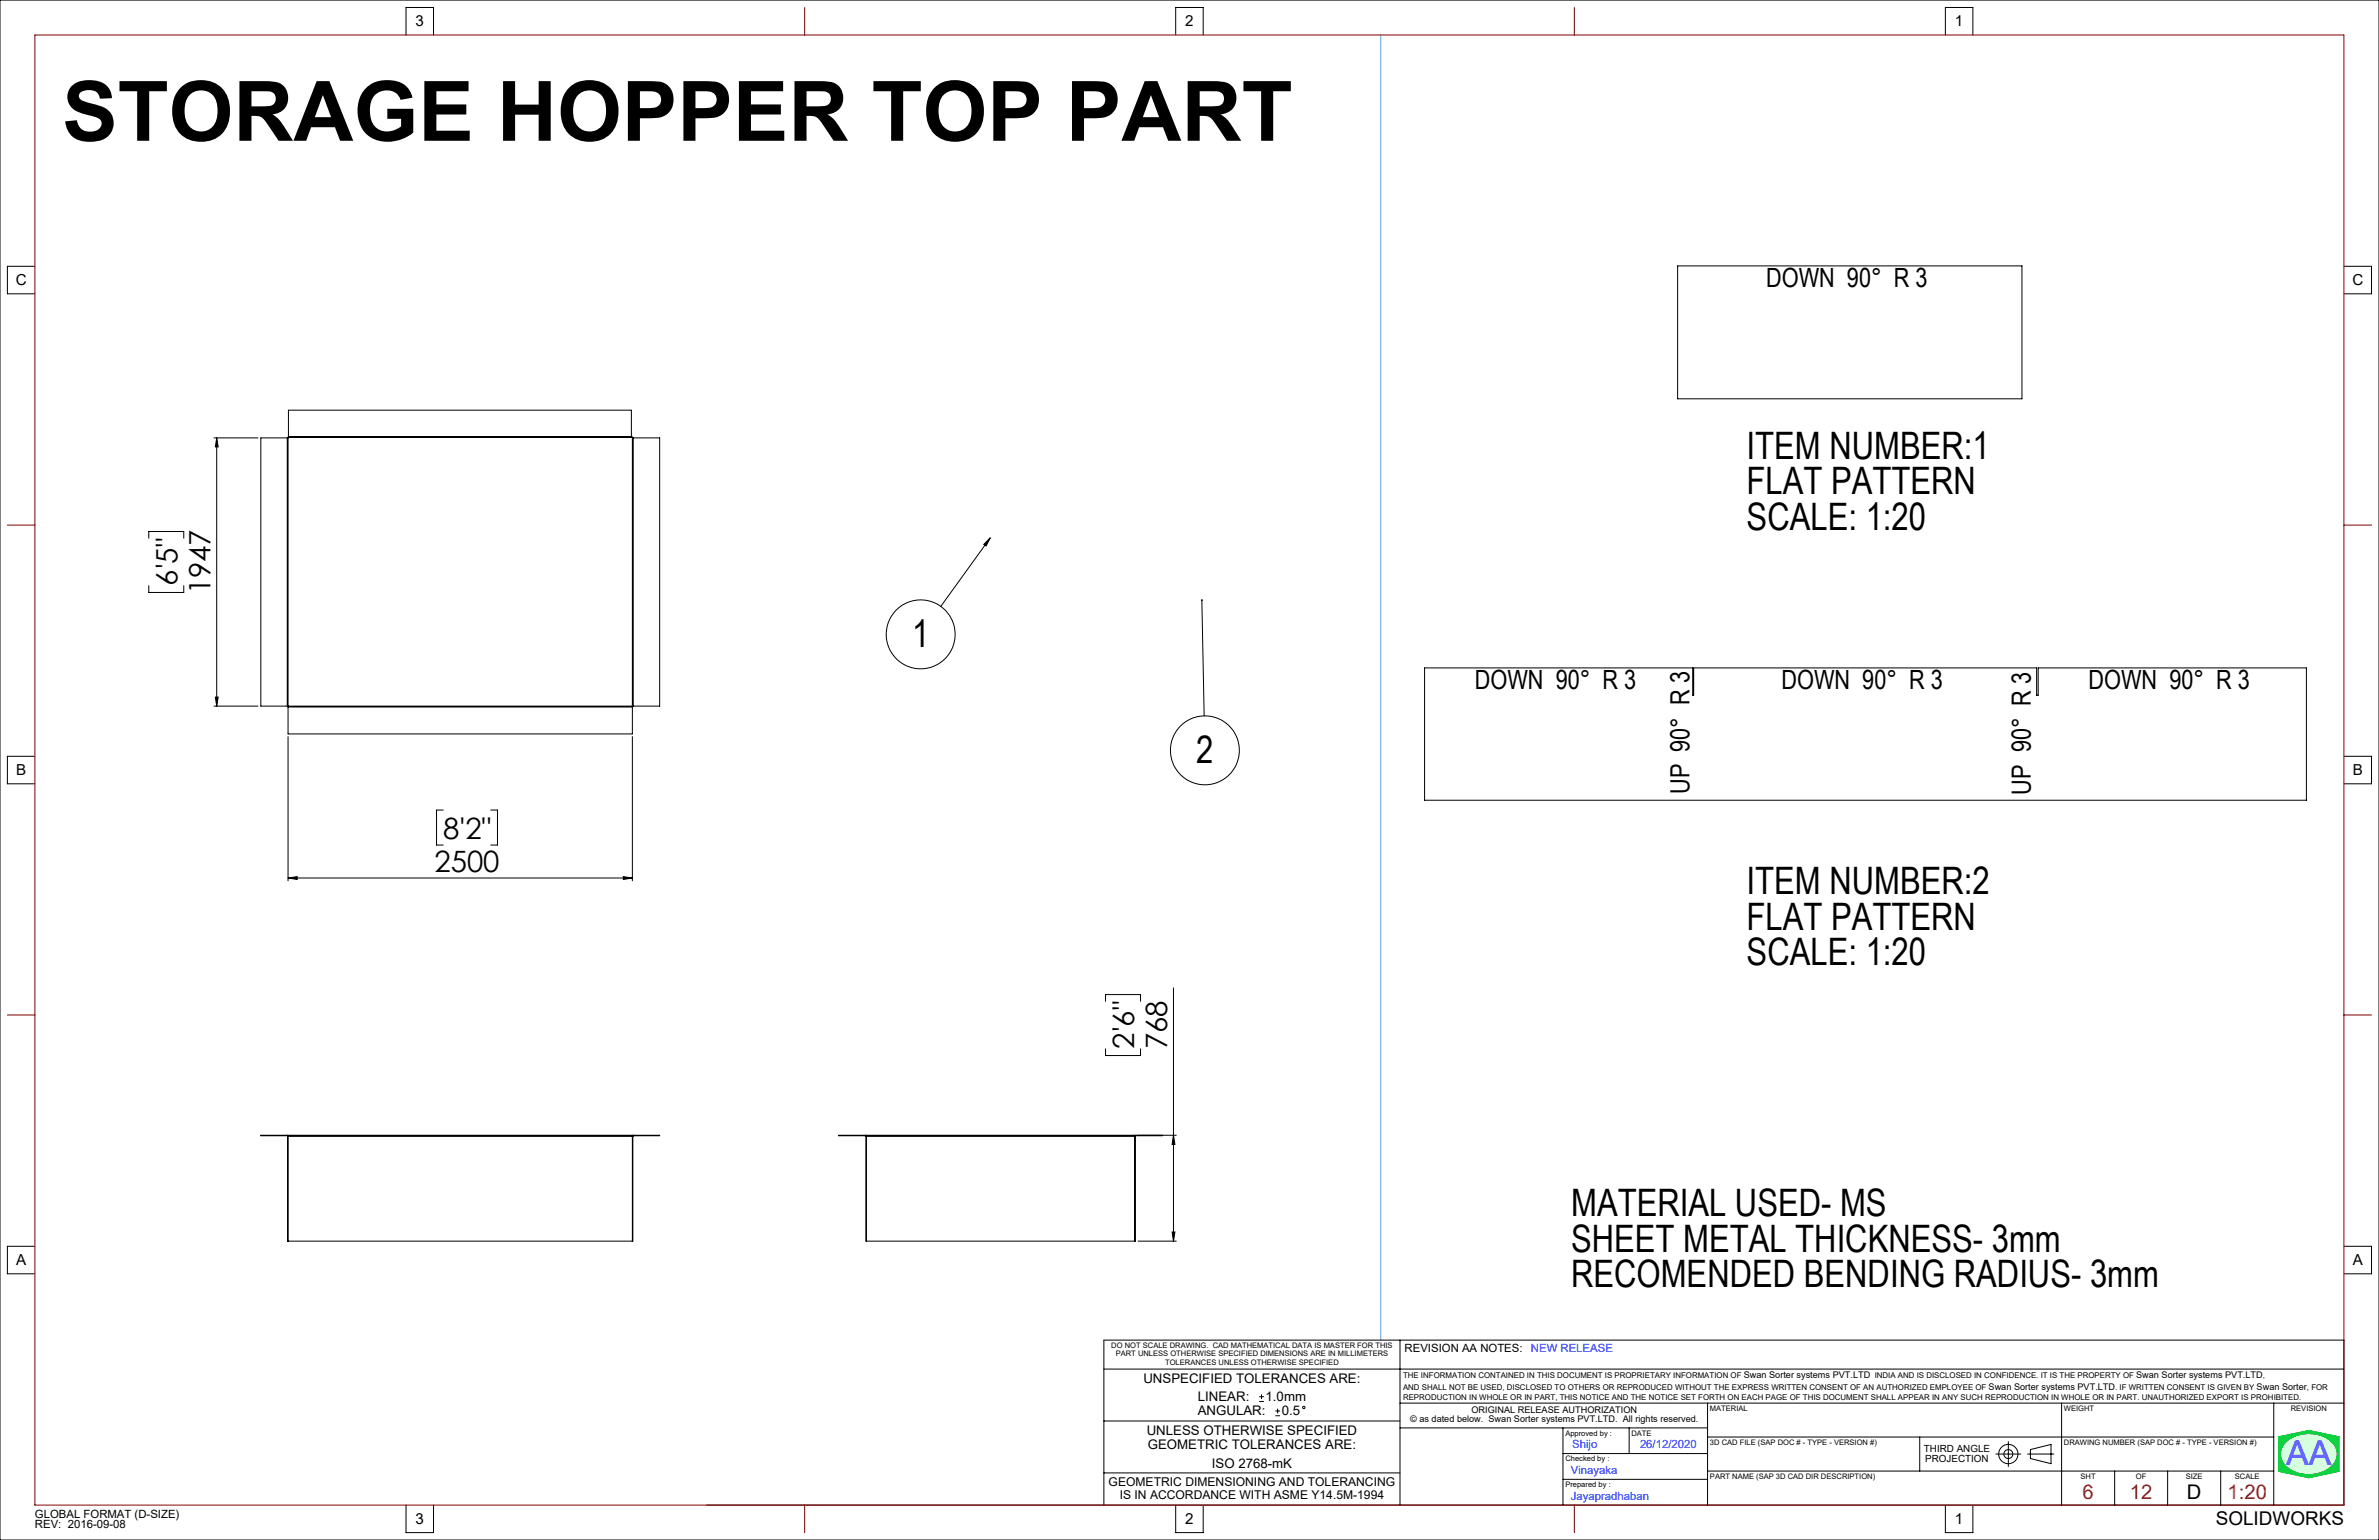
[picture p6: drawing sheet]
<svg xmlns="http://www.w3.org/2000/svg" width="864mm" height="559mm" viewBox="0 0 864 559" stroke-linecap="round" stroke-linejoin="round" font-family="sans-serif">
<defs><g id="words">
<text font-size="30.2" x="22.6" y="51.1">STORAGE HOPPER TOP PART</text>
<g font-size="13.7">
<text x="634.1" y="166.4">ITEM NUMBER:1</text>
<text x="634.1" y="179.3">FLAT PATTERN</text>
<text x="634.1" y="192.2">SCALE: 1:20</text>
<text x="331.1" y="234.7">1</text>
<text x="434.3" y="276.8">2</text>
<text x="634.1" y="324.5">ITEM NUMBER:2</text>
<text x="634.1" y="337.4">FLAT PATTERN</text>
<text x="634.1" y="350.3">SCALE: 1:20</text>
<text x="570.3" y="441.2">MATERIAL USED- MS</text>
<text x="570.3" y="454.1">SHEET METAL THICKNESS- 3mm</text>
<text x="570.3" y="467">RECOMENDED BENDING RADIUS- 3mm</text>
</g>
<text font-size="12.4" fill="#00f" x="829.9" y="531.7">AA</text>
<g font-size="10.7">
<text x="64.4" y="212.5" transform="rotate(-90 64.4 212.5)">6'5&quot;</text>
<text x="76.4" y="215.7" transform="rotate(-90 76.4 215.7)">1947</text>
<text x="160.9" y="304.3">8'2&quot;</text>
<text x="157.7" y="316.3">2500</text>
<text x="411.7" y="380.5" transform="rotate(-90 411.7 380.5)">2'6&quot;</text>
<text x="423.7" y="380.8" transform="rotate(-90 423.7 380.8)">768</text>
</g>
<g font-size="9.6">
<text x="641.1" y="104.3">DOWN 90° R 3</text>
<text x="535.4" y="249.9">DOWN 90° R 3</text>
<text x="646.7" y="249.9">DOWN 90° R 3</text>
<text x="758.2" y="249.9">DOWN 90° R 3</text>
<text x="613.3" y="288.1" transform="rotate(-90 613.3 288.1)">UP 90° R 3</text>
<text x="737.2" y="288.4" transform="rotate(-90 737.2 288.4)">UP 90° R 3</text>
</g>
<g font-size="7.3" fill="#f00">
<text x="756" y="543.9">6</text>
<text x="773.2" y="543.9">12</text>
<text x="808.6" y="543.9">1:20</text>
</g>
<text font-size="7.3" x="793.9" y="543.9">D</text>
<text font-size="6.9" x="804.3" y="553.3">SOLIDWORKS</text>
<g font-size="5.5">
<text x="150.9" y="9.5">3</text>
<text x="430.3" y="9.5">2</text>
<text x="709.7" y="9.5">1</text>
<text x="5.7" y="103.4">C</text>
<text x="853.9" y="103.4">C</text>
<text x="5.9" y="281.2">B</text>
<text x="854.1" y="281.2">B</text>
<text x="5.9" y="459">A</text>
<text x="854.1" y="459">A</text>
<text x="150.9" y="552.9">3</text>
<text x="430.3" y="552.9">2</text>
<text x="709.7" y="552.9">1</text>
</g>
<g font-size="4.8">
<text x="415.1" y="501.9">UNSPECIFIED TOLERANCES ARE:</text>
<text x="434.8" y="508.4">LINEAR:</text>
<text x="459.4" y="508.4">1.0mm</text>
<text x="434.8" y="513.6">ANGULAR:</text>
<text x="465.3" y="513.6">0.5</text>
<text x="416.3" y="520.7">UNLESS OTHERWISE SPECIFIED</text>
<text x="416.7" y="525.7">GEOMETRIC TOLERANCES ARE:</text>
<text x="439.9" y="532.6">ISO 2768-mK</text>
</g>
<g font-size="4.4">
<text x="402.5" y="539.1">GEOMETRIC DIMENSIONING AND TOLERANCING</text>
<text x="406.5" y="543.8">IS IN ACCORDANCE WITH ASME Y14.5M-1994</text>
</g>
<g font-size="4.1">
<text x="509.9" y="490.5">REVISION AA NOTES:</text>
<text x="12.7" y="550.7">GLOBAL FORMAT (D-SIZE)</text>
<text x="12.7" y="554.5">REV: 2016-09-08</text>
</g>
<g font-size="4.1" fill="#00f">
<text x="555.7" y="490.5">NEW RELEASE</text>
<text x="570.7" y="525.6">Shijo</text>
<text x="595.3" y="525.6">26/12/2020</text>
<text x="570.2" y="534.9">Vinayaka</text>
<text x="570.2" y="544.3">Jayapradhaban</text>
</g>
<g font-size="3.6">
<text x="698.4" y="527">THIRD ANGLE</text>
<text x="698.9" y="530.3">PROJECTION</text>
</g>
<g font-size="3.3">
<text x="633" y="500.2">Swan Sorter systems PVT.LTD</text>
<text x="775.5" y="500.2">Swan Sorter systems PVT.LTD</text>
<text x="721.9" y="504.3">Swan Sorter systems PVT.LTD</text>
<text x="819.2" y="504.3">Swan Sorter</text>
<text x="511.9" y="515.8">© as dated below. Swan Sorter systems PVT.LTD. All rights reserved.</text>
<text x="534.2" y="512.7">ORIGINAL RELEASE AUTHORIZATION</text>
</g>
<g font-size="2.9">
<text x="509.3" y="500.2">THE INFORMATION CONTAINED IN THIS DOCUMENT IS PROPRIETARY INFORMATION OF</text>
<text x="680.5" y="500.2">INDIA AND IS DISCLOSED IN CONFIDENCE. IT IS THE PROPERTY OF</text>
<text x="821.4" y="500.2">,</text>
<text x="509.3" y="508.1">REPRODUCTION IN WHOLE OR IN PART, THIS NOTICE AND THE NOTICE SET FORTH ON EACH PAGE OF THIS DOCUMENT SHALL APPEAR IN ANY SUCH REPRODUCTION IN WHOLE OR IN PART. UNAUTHORIZED EXPORT IS PROHIBITED.</text>
<text x="509.3" y="504.3">AND SHALL NOT BE USED, DISCLOSED TO OTHERS OR REPRODUCED WITHOUT THE EXPRESS WRITTEN CONSENT OF AN AUTHORIZED EMPLOYEE OF</text>
<text x="767.8" y="504.3">. IF WRITTEN CONSENT IS GIVEN BY</text>
<text x="837.5" y="504.3">, FOR</text>
</g>
<g font-size="2.7">
<text x="403.4" y="489.2">DO NOT SCALE DRAWING. CAD MATHEMATICAL DATA IS MASTER FOR THIS</text>
<text x="405" y="492.2">PART UNLESS OTHERWISE SPECIFIED DIMENSIONS ARE IN MILLIMETERS</text>
<text x="423" y="495.2">TOLERANCES UNLESS OTHERWISE SPECIFIED</text>
<text x="620.7" y="511.9">MATERIAL</text>
<text x="749.2" y="511.9">WEIGHT</text>
<text x="831.6" y="511.9">REVISION</text>
<text x="568.2" y="520.9">Approved by :</text>
<text x="592.2" y="520.9">DATE</text>
<text x="620.7" y="524.2">3D CAD FILE (SAP DOC # - TYPE - VERSION #)</text>
<text x="749.2" y="524.2">DRAWING NUMBER (SAP DOC # - TYPE - VERSION #)</text>
<text x="568.2" y="530.2">Checked by :</text>
<text x="568.2" y="539.6">Prepared by :</text>
<text x="620.7" y="536.6">PART NAME (SAP 3D CAD DIR DESCRIPTION)</text>
<text x="755.3" y="536.6">SHT</text>
<text x="775.4" y="536.6">OF</text>
<text x="793.5" y="536.6">SIZE</text>
<text x="811.3" y="536.6">SCALE</text>
</g>
</g></defs>
<g fill="none" stroke="#000" stroke-width=".36">
<path d="M609 96.5h125v48.2h-125zM104.3 158.9h.3M104.3 158.9v97.3M104.3 158.9h-9.6v97.3h9.6M104.6 158.9v97.3M104.7 158.4v.3M104.7 158.6l-.3 .3M104.7 158.7l-.1 .2M104.7 158.4v-9.6h124.5v9.6M104.7 158.4h124.5M104.7 158.7h124.7M229.2 158.4v.3"/>
<path d="M229.2 158.6h.2M229.4 158.6l.3 .3M229.4 158.7l.2 .2M229.4 158.6v.1M229.6 158.9h.3M229.6 158.9v97.3M229.9 158.9h9.6v97.3h-9.6M229.9 158.9v97.3M104.3 256.2h.3M104.6 256.2v.3M104.6 256.5v9.8h125v-9.8M104.6 256.2h125"/>
<path d="M104.6 256.5h125M229.6 256.2h.3M229.6 256.2v.3M517.1 242.4h97.4v9.9h.3v-9.9h124.5v9.9h.6v-9.9h97.3v48h-320.1zM104.3 411.9l.3 .4M104.3 412.1l.1 .2M104.3 411.9h-9.6l9.6 .2M104.3 411.9v.2M104.4 412.3v38.1h125.3v-38.1M104.4 412.3h125.3M104.6 412.1v.2M104.6 412.1h125"/>
<path d="M104.6 412.3v38.1M229.6 412.1v.2M229.6 412.3v38.1M229.9 412.1l-.2 .2M229.9 411.9l-.3 .4M229.9 411.9h9.6l-9.6 .2M229.9 411.9v.2M314.2 411.9l.3 .4M314.2 412.1l.2 .2M314.2 411.9h-9.8l9.8 .2M314.2 411.9v.2M314.4 412.3v38.1h97.5"/>
<path d="M314.4 412.3h97.5M314.5 412.1v.2M314.5 412.1h97.4M314.5 412.3v38.1M411.9 412.1v.2M411.9 412.3h.3M411.9 412.3v38.1M412.2 412.3v38.1h-.3M412.3 411.9l-.3 .4M412.3 412.1l-.1 .2M412.3 411.9h9.6l-9.6 .2M412.3 411.9v.2"/>
</g>
<path d="M827.2 521.3l10.9-2.3 11 2.3v12.6l-11 2.4-10.9-2.4zM829.9 523.5a12.5 12.5 0 0 1 17 .6 6 6 0 0 1-2.9 9.4 12.4 12.4 0 0 1-14.9-2.7 5.5 5.5 0 0 1 .8-7.3z" fill="none" stroke="#00e138" stroke-width=".36"/>
<path d="M501.2 12.7v473.6" fill="none" stroke="#53a9ff" stroke-width=".36"/>
<path d="M827.2 521.3v12.6l10.9 2.4 11-2.4v-12.6l-11-2.3zM830.1 523.3a12.6 12.6 0 0 1 16.9 .9 6 6 0 0 1-2.6 9.1 12.4 12.4 0 0 1-15.3-2.5 5.6 5.6 0 0 1 1-7.5z" fill-rule="evenodd" fill="#0c3"/>
<path d="M830.1 523.3a12.6 12.6 0 0 1 16.9 .9 6 6 0 0 1-2.6 9.1 12.4 12.4 0 0 1-15.3-2.5 5.6 5.6 0 0 1 1-7.5z" fill-rule="evenodd" fill="#d5ffdf"/>
<g fill="none" stroke="#000" stroke-width=".36">
<path d="M0 0h863.6v558.8h-863.6zM147.4 12.7v-10h10v10M426.8 12.7v-10h10v10M706.2 12.7v-10h10v10M12.7 96.6h-10v10h10M850.9 96.6h10v10h-10M77.7 158.9h16M78.7 158.9l.5 3.3h-1zM78.7 158.9v97.3M54 195.3v-2.4h12.7v2.4M359.5 195.2l-1.5 2.9-.9-.5zM359.5 195.2l-18 24.8"/>
<path d="M54 212.5v2.5h12.7v-2.5M436.3 217.8l.8 42M77.7 256.2h16M78.2 252.9h1l-.5 3.3zM12.7 274.4h-10v10h10M104.6 267.3v52.3M229.6 267.3v52.3M850.9 274.4h10v10h-10M160.9 293.9h-2.4v12.7h2.4M178.2 293.9h2.4v12.7h-2.4M104.6 318.6l3.3-.5v1zM104.6 318.6h125"/>
<path d="M226.3 318.1l3.3 .5-3.3 .5zM426 358.5v91.9M401.3 363.3v-2.4h12.7v2.4M401.3 380.6v2.4h12.7v-2.4M412.9 411.9h14.1M426 411.9l.5 3.4h-1zM12.7 452.2h-10v10h10M413.1 450.4h13.9M425.5 447h1l-.5 3.4zM850.9 452.2h10v10h-10M400.7 496.8h450.2M508.2 486.3v59.8"/>
<path d="M400.7 515.6h107.5M457.1 508.5h1.7M457.1 506.8h1.7M457.9 506v1.6M463 513.7h1.7M463 512h1.7M463.8 511.1v1.8M508.2 509.1h342.7M508.2 518.1h111.7M567.4 518.1v28M591.4 518.1v9.3M619.9 509.1v37"/>
<path d="M748.4 509.1v37M825.4 509.1v37M400.7 534.5h107.5M567.4 527.4h52.5M567.4 536.8h52.5M619.9 521.4h205.5M619.9 533.8h205.5M696.9 521.4v12.4M724.5 527.6h9.1M729.1 523.1v9M736 527.6h9.6M737.1 526l7.4-1.9v7l-7.4-1.9z"/>
<path d="M767.6 533.8v12.3M786.9 533.8v12.3M806.1 533.8v12.3M147.4 546.1v10h10v-10M400.7 546.1v-59.8h450.2v59.8h-594.4M426.8 546.1v10h10v-10M706.2 546.1v10h10v-10"/>
<circle cx="334.2" cy="230.2" r="12.5"/>
<circle cx="437.4" cy="272.3" r="12.5"/>
<circle cx="473.3" cy="510.7" r=".43"/>
<circle cx="729.1" cy="527.6" r="1.62"/>
<circle cx="729.1" cy="527.6" r="3.5"/>
</g>
<path d="M12.7 12.7h838.2v533.4h-838.2zM292.1 2.7v10M571.5 2.7v10M2.7 190.5h10M850.9 190.5h10M2.7 368.3h10M850.9 368.3h10M292.1 546.1v10M571.5 546.1v10" fill="none" stroke="#800000" stroke-width=".36"/>
<g fill="#000">
<path d="M78.7 158.9l.5 3.3h-1zM78.2 252.9h1l-.5 3.3z"/>
<path d="M359.5 195.2l-1.5 2.9-.9-.5zM436 217.6a.34 .34 0 0 0 .1 .5 .34 .34 0 0 0 .5-.2 .34 .34 0 0 0-.3-.4v.3v-.3z"/>
<path d="M104.6 318.6l3.3-.5v1zM226.3 318.1l3.3 .5-3.3 .5z"/>
<path d="M425.5 447h1l-.5 3.4zM426 411.9l.5 3.4h-1z"/>
</g>
<use href="#words"/>
</svg>
